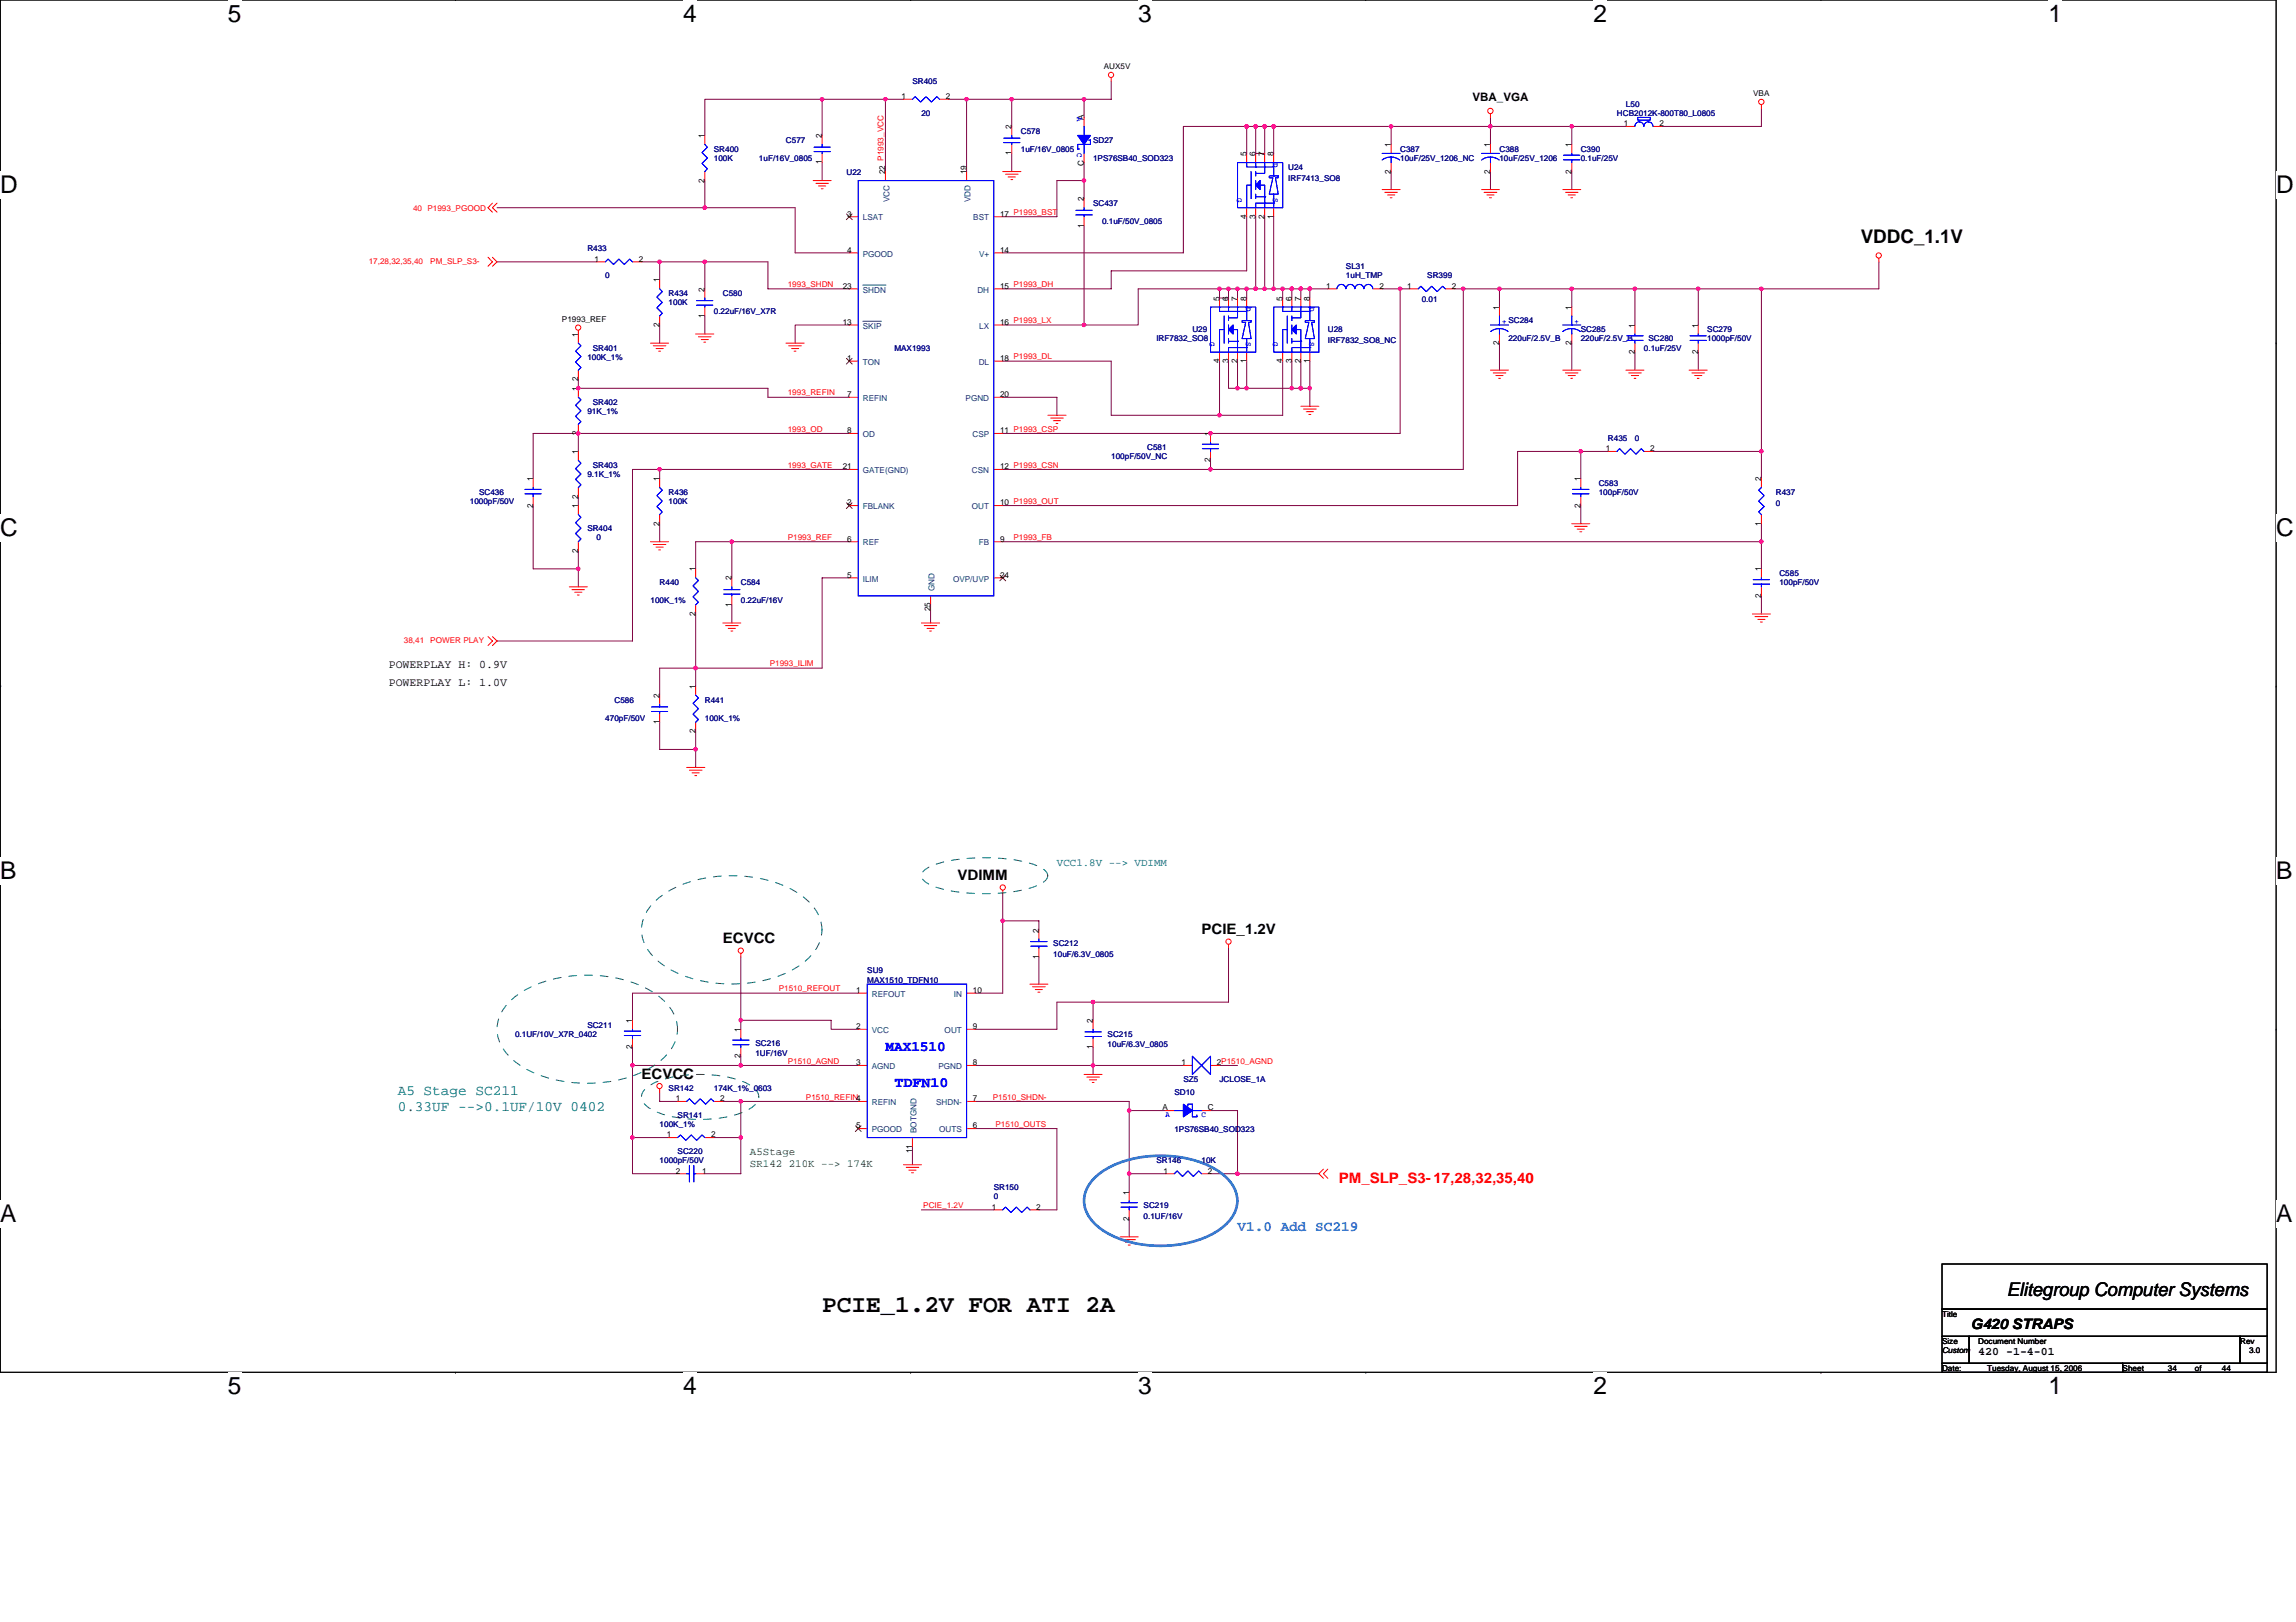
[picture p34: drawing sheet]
<svg xmlns="http://www.w3.org/2000/svg" width="297mm" height="210mm" viewBox="0 0 297 210" stroke-linecap="round" stroke-linejoin="round" font-family="sans-serif">
<defs><g id="words">
<g font-size="3.2">
<text x="29.5" y="2.8">5</text>
<text x="88.4" y="2.8">4</text>
<text x="147.3" y="2.8">3</text>
<text x="206.1" y="2.8">2</text>
<text x="265" y="2.8">1</text>
<text x="0" y="25">D</text>
<text x="294.5" y="25">D</text>
<text x="0" y="69.4">C</text>
<text x="294.5" y="69.4">C</text>
<text x="0" y="113.8">B</text>
<text x="294.5" y="113.8">B</text>
<text x="0" y="158.2">A</text>
<text x="294.5" y="158.2">A</text>
<text x="106.4" y="169.7">PCIE_1.2V FOR ATI 2A</text>
<text x="29.5" y="180.4">5</text>
<text x="88.4" y="180.4">4</text>
<text x="147.3" y="180.4">3</text>
<text x="206.1" y="180.4">2</text>
<text x="265" y="180.4">1</text>
</g>
<g font-size="2.4">
<text x="240.7" y="31.5">VDDC_1.1V</text>
<text x="259.6" y="167.7">Elitegroup Computer Systems</text>
</g>
<g font-size="1.9">
<text x="123.9" y="113.9">VDIMM</text>
<text x="93.5" y="122.1">ECVCC</text>
<text x="155.4" y="120.9">PCIE_1.2V</text>
<text x="83" y="139.6">ECVCC</text>
<text x="255" y="171.9">G420 STRAPS</text>
</g>
<g font-size="1.9" fill="#00f">
<text x="114.6" y="136">MAX1510</text>
<text x="115.7" y="140.6">TDFN10</text>
</g>
<g font-size="1.9" fill="#008040">
<text x="51.5" y="141.7">A5 Stage SC211</text>
<text x="51.5" y="143.7">0.33UF --&gt;0.1UF/10V 0402</text>
</g>
<text font-size="1.9" fill="#f00" x="173.2" y="153">PM_SLP_S3- 17,28,32,35,40</text>
<text font-size="1.9" fill="#0080ff" x="160.1" y="159.3">V1.0 Add SC219</text>
<g font-size="1.5">
<text x="190.5" y="13.1">VBA_VGA</text>
<text x="50.3" y="86.5">POWERPLAY H: 0.9V</text>
<text x="50.3" y="88.8">POWERPLAY L: 1.0V</text>
<text x="255.9" y="175.3">420 -1-4-01</text>
</g>
<text font-size="1.4" fill="#008040" x="136.7" y="112.1">VCC1.8V --&gt; VDIMM</text>
<g font-size="1.4" fill="#008000">
<text x="97" y="149.5">A5Stage</text>
<text x="97" y="151">SR142 210K --&gt; 174K</text>
</g>
<g font-size="1.1">
<text x="91.2" y="17.9" transform="rotate(-90 91.2 17.9)">1</text>
<text x="106.3" y="17.9" transform="rotate(-90 106.3 17.9)">2</text>
<text x="116.6" y="12.8">1</text>
<text x="122.4" y="12.8">2</text>
<text x="130.9" y="16.7" transform="rotate(-90 130.9 16.7)">2</text>
<text x="140.2" y="15.5" transform="rotate(-90 140.2 15.5)">A</text>
<text x="210.1" y="16.3">1</text>
<text x="214.7" y="16.3">2</text>
<text x="91.2" y="23.6" transform="rotate(-90 91.2 23.6)">2</text>
<text x="106.3" y="21.3" transform="rotate(-90 106.3 21.3)">1</text>
<text x="114.5" y="22.5" transform="rotate(-90 114.5 22.5)">22 P1993_VCC</text>
<text x="125" y="22.5" transform="rotate(-90 125 22.5)">19</text>
<text x="130.9" y="20.1" transform="rotate(-90 130.9 20.1)">1</text>
<text x="140.2" y="21.4" transform="rotate(-90 140.2 21.4)">C</text>
<text x="161.3" y="20.2" transform="rotate(-90 161.3 20.2)">5</text>
<text x="162.4" y="20.2" transform="rotate(-90 162.4 20.2)">6</text>
<text x="163.6" y="20.2" transform="rotate(-90 163.6 20.2)">7</text>
<text x="164.8" y="20.2" transform="rotate(-90 164.8 20.2)">8</text>
<text x="180" y="22.5" transform="rotate(-90 180 22.5)">2</text>
<text x="180" y="19" transform="rotate(-90 180 19)">1</text>
<text x="192.8" y="22.5" transform="rotate(-90 192.8 22.5)">2</text>
<text x="192.8" y="19" transform="rotate(-90 192.8 19)">1</text>
<text x="203.3" y="22.5" transform="rotate(-90 203.3 22.5)">2</text>
<text x="203.3" y="19" transform="rotate(-90 203.3 19)">1</text>
<text x="109.6" y="28">3</text>
<text x="129.4" y="28">17 P1993_BST</text>
<text x="140.2" y="29.5" transform="rotate(-90 140.2 29.5)">1</text>
<text x="140.2" y="26.1" transform="rotate(-90 140.2 26.1)">2</text>
<text x="161.3" y="28.3" transform="rotate(-90 161.3 28.3)">4</text>
<text x="162.4" y="28.3" transform="rotate(-90 162.4 28.3)">3</text>
<text x="163.6" y="28.3" transform="rotate(-90 163.6 28.3)">2</text>
<text x="164.8" y="28.3" transform="rotate(-90 164.8 28.3)">1</text>
<text x="76.9" y="33.9">1</text>
<text x="82.7" y="33.9">2</text>
<text x="109.6" y="32.7">4</text>
<text x="129.4" y="32.7">14</text>
<text x="85.3" y="36.6" transform="rotate(-90 85.3 36.6)">1</text>
<text x="91.2" y="41.1" transform="rotate(-90 91.2 41.1)">1</text>
<text x="91.2" y="37.7" transform="rotate(-90 91.2 37.7)">2</text>
<text x="109" y="37.4">23</text>
<text x="129.4" y="37.4">15 P1993_DH</text>
<text x="157.8" y="38.9" transform="rotate(-90 157.8 38.9)">5</text>
<text x="158.9" y="38.9" transform="rotate(-90 158.9 38.9)">6</text>
<text x="160.1" y="38.9" transform="rotate(-90 160.1 38.9)">7</text>
<text x="161.3" y="38.9" transform="rotate(-90 161.3 38.9)">8</text>
<text x="165.9" y="38.9" transform="rotate(-90 165.9 38.9)">5</text>
<text x="167.1" y="38.9" transform="rotate(-90 167.1 38.9)">6</text>
<text x="168.3" y="38.9" transform="rotate(-90 168.3 38.9)">7</text>
<text x="169.4" y="38.9" transform="rotate(-90 169.4 38.9)">8</text>
<text x="171.6" y="37.4">1</text>
<text x="178.5" y="37.4">2</text>
<text x="182.1" y="37.4">1</text>
<text x="187.8" y="37.4">2</text>
<text x="194" y="40.1" transform="rotate(-90 194 40.1)">1</text>
<text x="203.3" y="40.1" transform="rotate(-90 203.3 40.1)">1</text>
<text x="74.8" y="43.6" transform="rotate(-90 74.8 43.6)">1</text>
<text x="85.3" y="42.3" transform="rotate(-90 85.3 42.3)">2</text>
<text x="109" y="42">13</text>
<text x="109.6" y="46.7">1</text>
<text x="129.4" y="42">16 P1993_LX</text>
<text x="129.4" y="46.7">18 P1993_DL</text>
<text x="157.8" y="47" transform="rotate(-90 157.8 47)">4</text>
<text x="158.9" y="47" transform="rotate(-90 158.9 47)">3</text>
<text x="160.1" y="47" transform="rotate(-90 160.1 47)">2</text>
<text x="161.3" y="47" transform="rotate(-90 161.3 47)">1</text>
<text x="165.9" y="47" transform="rotate(-90 165.9 47)">4</text>
<text x="167.1" y="47" transform="rotate(-90 167.1 47)">3</text>
<text x="168.3" y="47" transform="rotate(-90 168.3 47)">2</text>
<text x="169.4" y="47" transform="rotate(-90 169.4 47)">1</text>
<text x="194" y="44.6" transform="rotate(-90 194 44.6)">2</text>
<text x="203.3" y="44.6" transform="rotate(-90 203.3 44.6)">2</text>
<text x="211.5" y="45.8" transform="rotate(-90 211.5 45.8)">2</text>
<text x="211.5" y="42.4" transform="rotate(-90 211.5 42.4)">1</text>
<text x="219.7" y="45.8" transform="rotate(-90 219.7 45.8)">2</text>
<text x="219.7" y="42.4" transform="rotate(-90 219.7 42.4)">1</text>
<text x="74.8" y="50.6" transform="rotate(-90 74.8 50.6)">1</text>
<text x="74.8" y="49.3" transform="rotate(-90 74.8 49.3)">2</text>
<text x="109.6" y="51.4">7</text>
<text x="129.4" y="51.4">20</text>
<text x="74.8" y="58.8" transform="rotate(-90 74.8 58.8)">1</text>
<text x="74.8" y="56.3" transform="rotate(-90 74.8 56.3)">2</text>
<text x="109.6" y="56.1">8</text>
<text x="129.4" y="56.1">11 P1993_CSP</text>
<text x="156.6" y="59.8" transform="rotate(-90 156.6 59.8)">2</text>
<text x="156.6" y="56.4" transform="rotate(-90 156.6 56.4)">1</text>
<text x="207.8" y="58.4">1</text>
<text x="213.5" y="58.4">2</text>
<text x="69" y="65.7" transform="rotate(-90 69 65.7)">2</text>
<text x="69" y="62.3" transform="rotate(-90 69 62.3)">1</text>
<text x="74.8" y="65.8" transform="rotate(-90 74.8 65.8)">1</text>
<text x="74.8" y="64.5" transform="rotate(-90 74.8 64.5)">2</text>
<text x="85.3" y="62.3" transform="rotate(-90 85.3 62.3)">1</text>
<text x="109" y="60.7">21</text>
<text x="109.6" y="65.4">2</text>
<text x="129.4" y="60.7">12 P1993_CSN</text>
<text x="129.4" y="65.4">10 P1993_OUT</text>
<text x="204.5" y="65.7" transform="rotate(-90 204.5 65.7)">2</text>
<text x="204.5" y="62.3" transform="rotate(-90 204.5 62.3)">1</text>
<text x="227.9" y="62.3" transform="rotate(-90 227.9 62.3)">2</text>
<text x="74.8" y="71.5" transform="rotate(-90 74.8 71.5)">2</text>
<text x="85.3" y="68" transform="rotate(-90 85.3 68)">2</text>
<text x="109.6" y="70.1">6</text>
<text x="129.4" y="70.1">9</text>
<text x="227.9" y="68" transform="rotate(-90 227.9 68)">1</text>
<text x="90" y="74" transform="rotate(-90 90 74)">1</text>
<text x="94.7" y="75.1" transform="rotate(-90 94.7 75.1)">2</text>
<text x="109.6" y="74.8">5</text>
<text x="129.4" y="74.8">24</text>
<text x="227.9" y="77.4" transform="rotate(-90 227.9 77.4)">2</text>
<text x="227.9" y="74" transform="rotate(-90 227.9 74)">1</text>
<text x="90" y="79.7" transform="rotate(-90 90 79.7)">2</text>
<text x="94.7" y="78.5" transform="rotate(-90 94.7 78.5)">1</text>
<text x="120.4" y="79.1" transform="rotate(-90 120.4 79.1)">25</text>
<text x="90" y="89.1" transform="rotate(-90 90 89.1)">1</text>
<text x="85.3" y="93.7" transform="rotate(-90 85.3 93.7)">1</text>
<text x="85.3" y="90.3" transform="rotate(-90 85.3 90.3)">2</text>
<text x="90" y="94.9" transform="rotate(-90 90 94.9)">2</text>
<text x="134.4" y="124.1" transform="rotate(-90 134.4 124.1)">1</text>
<text x="134.4" y="120.7" transform="rotate(-90 134.4 120.7)">2</text>
<text x="110.8" y="128.5">1</text>
<text x="125.9" y="128.5">10</text>
<text x="81.8" y="135.8" transform="rotate(-90 81.8 135.8)">2</text>
<text x="81.8" y="132.4" transform="rotate(-90 81.8 132.4)">1</text>
<text x="95.8" y="136.9" transform="rotate(-90 95.8 136.9)">2</text>
<text x="95.8" y="133.5" transform="rotate(-90 95.8 133.5)">1</text>
<text x="110.8" y="133.2">2</text>
<text x="110.8" y="137.9">3</text>
<text x="125.9" y="133.2">9</text>
<text x="125.9" y="137.9">8</text>
<text x="141.4" y="135.8" transform="rotate(-90 141.4 135.8)">1</text>
<text x="141.4" y="132.4" transform="rotate(-90 141.4 132.4)">2</text>
<text x="152.8" y="137.9">1</text>
<text x="157.4" y="137.9">2P1510_AGND</text>
<text x="87.4" y="142.5">1</text>
<text x="93.2" y="142.5">2</text>
<text x="125.9" y="142.5">7</text>
<text x="150.4" y="143.7">A</text>
<text x="156.3" y="143.7">C</text>
<text x="86.3" y="147.2">1</text>
<text x="92" y="147.2">2</text>
<text x="110.8" y="146">5</text>
<text x="118" y="149.2" transform="rotate(-90 118 149.2)">11</text>
<text x="125.9" y="146">6</text>
<text x="87.4" y="151.9">2</text>
<text x="90.8" y="151.9">1</text>
<text x="146.1" y="154.6" transform="rotate(-90 146.1 154.6)">1</text>
<text x="150.5" y="151.9">1</text>
<text x="156.3" y="151.9">2</text>
<text x="128.3" y="156.5">1</text>
<text x="134.1" y="156.5">2</text>
<text x="146.1" y="158" transform="rotate(-90 146.1 158)">2</text>
</g>
<g font-size="1.1" fill="#004080">
<text x="111.6" y="28.5">LSAT</text>
<text x="115.1" y="26.2" transform="rotate(-90 115.1 26.2)">VCC</text>
<text x="125.6" y="26.2" transform="rotate(-90 125.6 26.2)">VDD</text>
<text x="125.9" y="28.5">BST</text>
<text x="111.6" y="33.2">PGOOD</text>
<text x="126.7" y="33.2">V+</text>
<text x="111.6" y="37.9">SHDN</text>
<text x="126.4" y="37.9">DH</text>
<text x="111.6" y="42.5">SKIP</text>
<text x="111.6" y="47.2">TON</text>
<text x="126.6" y="47.2">DL</text>
<text x="126.7" y="42.5">LX</text>
<text x="111.6" y="51.9">REFIN</text>
<text x="124.9" y="51.9">PGND</text>
<text x="111.6" y="56.6">OD</text>
<text x="125.8" y="56.6">CSP</text>
<text x="111.6" y="61.2">GATE(GND)</text>
<text x="111.6" y="65.9">FBLANK</text>
<text x="125.7" y="65.9">OUT</text>
<text x="125.7" y="61.2">CSN</text>
<text x="111.6" y="70.6">REF</text>
<text x="126.6" y="70.6">FB</text>
<text x="111.6" y="75.3">ILIM</text>
<text x="120.9" y="76.5" transform="rotate(-90 120.9 76.5)">GND</text>
<text x="123.3" y="75.3">OVP/UVP</text>
<text x="112.8" y="129">REFOUT</text>
<text x="123.4" y="129">IN</text>
<text x="112.8" y="133.7">VCC</text>
<text x="122.2" y="133.7">OUT</text>
<text x="112.8" y="138.4">AGND</text>
<text x="112.8" y="143">REFIN</text>
<text x="121.1" y="143">SHDN-</text>
<text x="121.4" y="138.4">PGND</text>
<text x="112.8" y="146.5">PGOOD</text>
<text x="118.6" y="146.6" transform="rotate(-90 118.6 146.6)">BOTGND</text>
<text x="121.5" y="146.5">OUTS</text>
</g>
<g font-size="1" fill="#000080">
<text x="118" y="10.9">SR405</text>
<text x="119.2" y="15">20</text>
<text x="132.1" y="17.3">C578</text>
<text x="209.2" y="15">HCB2012K-800T80_L0805</text>
<text x="210.4" y="13.8">L50</text>
<text x="92.3" y="19.6">SR400</text>
<text x="92.3" y="20.8">100K</text>
<text x="98.2" y="20.8">1uF/16V_0805</text>
<text x="101.7" y="18.5">C577</text>
<text x="109.5" y="22.7">U22</text>
<text x="132.1" y="19.6">1uF/16V_0805</text>
<text x="141.4" y="18.5">SD27</text>
<text x="141.4" y="20.8">1PS76SB40_SOD323</text>
<text x="166.7" y="22">U24</text>
<text x="166.7" y="23.4">IRF7413_SO8</text>
<text x="181.1" y="19.6">C387</text>
<text x="181.1" y="20.8">10uF/25V_1206_NC</text>
<text x="194" y="19.6">C388</text>
<text x="194" y="20.8">10uF/25V_1206</text>
<text x="204.5" y="19.6">C390</text>
<text x="204.5" y="20.8">0.1uF/25V</text>
<text x="141.4" y="26.6">SC437</text>
<text x="142.6" y="29">0.1uF/50V_0805</text>
<text x="76" y="32.5">R433</text>
<text x="174.1" y="34.8">SL31</text>
<text x="78.3" y="36">0</text>
<text x="86.5" y="38.3">R434</text>
<text x="86.5" y="39.5">100K</text>
<text x="92.3" y="40.7">0.22uF/16V_X7R</text>
<text x="93.5" y="38.3">C580</text>
<text x="174.1" y="36">1uH_TMP</text>
<text x="183.9" y="39.1">0.01</text>
<text x="184.7" y="36">SR399</text>
<text x="76" y="46.5">100K_1%</text>
<text x="76.7" y="45.4">SR401</text>
<text x="115.7" y="45.4">MAX1993</text>
<text x="149.6" y="44.2">IRF7832_SO8</text>
<text x="154.3" y="43">U29</text>
<text x="171.8" y="43">U28</text>
<text x="171.8" y="44.4">IRF7832_SO8_NC</text>
<text x="195.2" y="44.2">220uF/2.5V_B</text>
<text x="204.5" y="43">SC285</text>
<text x="204.5" y="44.2">220uF/2.5V_B</text>
<text x="212.7" y="45.4">0.1uF/25V</text>
<text x="213.3" y="44.2">SC280</text>
<text x="220.9" y="43">SC279</text>
<text x="220.9" y="44.2">1000pF/50V</text>
<text x="76" y="53.5">91K_1%</text>
<text x="76.7" y="52.4">SR402</text>
<text x="143.8" y="59.4">100pF/50V_NC</text>
<text x="148.4" y="58.2">C581</text>
<text x="208" y="57">R435</text>
<text x="211.5" y="57">0</text>
<text x="60.8" y="65.2">1000pF/50V</text>
<text x="62" y="64.1">SC436</text>
<text x="76" y="61.7">9.1K_1%</text>
<text x="76.7" y="60.5">SR403</text>
<text x="86.5" y="64.1">R436</text>
<text x="86.5" y="65.2">100K</text>
<text x="206.8" y="62.9">C583</text>
<text x="206.8" y="64.1">100pF/50V</text>
<text x="229.7" y="64.1">R437</text>
<text x="229.7" y="65.4">0</text>
<text x="76" y="68.7">SR404</text>
<text x="77.1" y="69.9">0</text>
<text x="85.3" y="75.7">R440</text>
<text x="95.8" y="75.7">C584</text>
<text x="230.2" y="74.6">C585</text>
<text x="230.2" y="75.7">100pF/50V</text>
<text x="84.2" y="78.1">100K_1%</text>
<text x="95.8" y="78.1">0.22uF/16V</text>
<text x="78.3" y="93.3">470pF/50V</text>
<text x="79.5" y="90.9">C586</text>
<text x="91.2" y="90.9">R441</text>
<text x="91.2" y="93.3">100K_1%</text>
<text x="112.2" y="126">SU9</text>
<text x="136.3" y="122.5">SC212</text>
<text x="136.3" y="123.9">10uF/6.3V_0805</text>
<text x="112.2" y="127.1">MAX1510_TDFN10</text>
<text x="66.6" y="134.2">0.1UF/10V_X7R_0402</text>
<text x="76" y="133">SC211</text>
<text x="97.7" y="135.3">SC216</text>
<text x="97.7" y="136.7">1UF/16V</text>
<text x="143.3" y="134.2">SC215</text>
<text x="143.3" y="135.6">10uF/6.3V_0805</text>
<text x="86.5" y="141.2">SR142</text>
<text x="92.3" y="141.2">174K_1%_0603</text>
<text x="151.9" y="141.8">SD10</text>
<text x="153.1" y="140">SZ5</text>
<text x="157.8" y="140">JCLOSE_1A</text>
<text x="85.3" y="145.8">100K_1%</text>
<text x="87.7" y="149.3">SC220</text>
<text x="87.7" y="144.7">SR141</text>
<text x="151.9" y="146.5">1PS76SB40_SOD323</text>
<text x="85.3" y="150.5">1000pF/50V</text>
<text x="128.6" y="154">SR150</text>
<text x="128.6" y="155.2">0</text>
<text x="149.6" y="150.5">SR146</text>
<text x="155.4" y="150.5">10K</text>
<text x="148" y="156.4">SC219</text>
<text x="148" y="157.8">0.1UF/16V</text>
</g>
<g font-size="1">
<text x="142.8" y="8.9">AUX5V</text>
<text x="226.8" y="12.4">VBA</text>
<text x="72.7" y="41.6">P1993_REF</text>
<text x="251.2" y="170.4">Title</text>
<text x="251.2" y="173.9">Size</text>
<text x="255.9" y="173.9">Document Number</text>
<text x="289.8" y="173.9">Rev</text>
<text x="251.2" y="175">Custom</text>
<text x="251.2" y="177.4">Date:</text>
<text x="257.1" y="177.4">Tuesday, August 15, 2006</text>
<text x="274.6" y="177.4">Sheet</text>
<text x="280.5" y="177.4">34</text>
<text x="284" y="177.4">of</text>
<text x="287.5" y="177.4">44</text>
<text x="291" y="175">3.0</text>
</g>
<g font-size="1" fill="#00f">
<text x="139.4" y="15.2" transform="rotate(90 139.4 15.2)">A</text>
<text x="139.4" y="19.9" transform="rotate(90 139.4 19.9)">C</text>
<text x="164.7" y="21" transform="rotate(90 164.7 21)">D</text>
<text x="160" y="25.6" transform="rotate(90 160 25.6)">G</text>
<text x="164.7" y="25.6" transform="rotate(90 164.7 25.6)">S</text>
<text x="161.2" y="39.7" transform="rotate(90 161.2 39.7)">D</text>
<text x="169.4" y="39.7" transform="rotate(90 169.4 39.7)">D</text>
<text x="194.3" y="41.9">+ SC284</text>
<text x="203.7" y="41.9">+</text>
<text x="156.5" y="44.3" transform="rotate(90 156.5 44.3)">G</text>
<text x="161.2" y="44.3" transform="rotate(90 161.2 44.3)">S</text>
<text x="164.7" y="44.3" transform="rotate(90 164.7 44.3)">G</text>
<text x="169.4" y="44.3" transform="rotate(90 169.4 44.3)">S</text>
<text x="150.8" y="144.5">A</text>
<text x="155.4" y="144.5">C</text>
</g>
<g font-size="1" fill="#f00">
<text x="53.4" y="27.4">40 P1993_PGOOD</text>
<text x="47.7" y="34.1">17,28,32,35,40</text>
<text x="55.7" y="34.1">PM_SLP_S3-</text>
<text x="101.9" y="37.1">1993_SHDN</text>
<text x="101.9" y="51.2">1993_REFIN</text>
<text x="101.9" y="55.9">1993_OD</text>
<text x="101.9" y="60.5">1993_GATE</text>
<text x="101.9" y="69.9">P1993_REF</text>
<text x="131.1" y="69.9">P1993_FB</text>
<text x="52.3" y="83.2">38,41</text>
<text x="55.7" y="83.2">POWER PLAY</text>
<text x="99.6" y="86.2">P1993_ILIM</text>
<text x="100.7" y="128.3">P1510_REFOUT</text>
<text x="101.9" y="137.6">P1510_AGND</text>
<text x="104.3" y="142.3">P1510_REFIN4</text>
<text x="128.4" y="142.3">P1510_SHDN-</text>
<text x="128.8" y="145.8">P1510_OUTS</text>
<text x="119.4" y="156.3">PCIE_1.2V</text>
</g>
</g></defs>
<path d="M0 0h294.5v177.6h-294.5z" fill="none" stroke="#000" stroke-width=".13"/>
<g fill="#fff">
<path d="M29.5 0h1.7v3.5h-1.7z"/>
<path d="M29.5 177.6h1.7v3.5h-1.7z"/>
</g>
<path d="M58.9 0h.1M58.9 177.6h.1" fill="none" stroke="#000" stroke-width=".13"/>
<g fill="#fff">
<path d="M88.4 0h1.7v3.5h-1.7z"/>
<path d="M88.4 177.6h1.7v3.5h-1.7z"/>
</g>
<path d="M117.8 0h.1M117.8 177.6h.1" fill="none" stroke="#000" stroke-width=".13"/>
<g fill="#fff">
<path d="M147.3 0h1.7v3.5h-1.7z"/>
<path d="M147.3 177.6h1.7v3.5h-1.7z"/>
</g>
<path d="M176.7 0h.1M176.7 177.6h.1" fill="none" stroke="#000" stroke-width=".13"/>
<g fill="#fff">
<path d="M206.1 0h1.8v3.5h-1.8z"/>
<path d="M206.1 177.6h1.8v3.5h-1.8z"/>
</g>
<path d="M235.6 0h.1M235.6 177.6h.1" fill="none" stroke="#000" stroke-width=".13"/>
<g fill="#fff">
<path d="M265 0h1.8v3.5h-1.8z"/>
<path d="M265 177.6h1.8v3.5h-1.8z"/>
<path d="M0 22.2h2.3v3.5h-2.3z"/>
<path d="M294.5 22.2h2.3v3.5h-2.3z"/>
<path d="M0 66.6h2.3v3.5h-2.3z"/>
<path d="M294.5 66.6h2.3v3.5h-2.3z"/>
</g>
<path d="M0 44.4h.1M294.5 44.4h.1" fill="none" stroke="#000" stroke-width=".13"/>
<g fill="#fff">
<path d="M0 111h2.1v3.5h-2.1z"/>
<path d="M294.5 111h2.1v3.5h-2.1z"/>
</g>
<path d="M0 88.8h.1M294.5 88.8h.1" fill="none" stroke="#000" stroke-width=".13"/>
<g fill="#fff">
<path d="M0 155.4h2.2v3.5h-2.2z"/>
<path d="M294.4 155.4h2.2v3.5h-2.2z"/>
</g>
<path d="M0 133.2h.1M294.5 133.2h.1M251.2 172.9h3.6v3.5h-3.6zM251.2 163.6h42.1v5.8h-42.1zM251.2 169.4h42.1v3.5h-42.1zM251.2 176.4h23.4v1.2h-23.4zM254.8 172.9h35v3.5h-35zM274.6 176.4h18.7v1.2h-18.7zM289.8 172.9h3.5v3.5h-3.5z" fill="none" stroke="#000" stroke-width=".13"/>
<g fill="none" stroke="#800040" stroke-width=".13">
<path d="M106.4 12.8h-15.2v4.7M106.4 12.8h10.5M106.4 12.8v4.7M114.6 12.8v9.4M125 12.8v9.4M130.9 12.8v3.6M130.9 19.9v2.3M140.2 12.8v2.4M143.8 10.5v2.3h-21.1M161.3 16.4v3.5M162.5 16.4v3.5h1.1v-3.5M164.8 16.4v3.5"/>
<path d="M180 16.4v2.3M192.8 15.2v3.5M203.3 16.4v2.3M210.4 16.4h-57.3v16.3h-23.4M227.9 14v2.4h-12.9M64.3 33.9h12.8M83 33.9h16.4v3.5h10.5M85.3 33.9v2.3M91.2 23.4v3.5h-26.9M91.2 26.9h11.7v5.8h7M91.2 33.9v3.5M106.4 21v2.4"/>
<path d="M140.2 23.4h-3.5v4.6h-7M140.2 21v4.7M140.2 29.2v12.9M157.8 37.4h2.3v1.2M157.8 37.4h-10.5v4.7h-7.1M157.8 37.4v1.2h1.1v-1.2M160.1 37.4h11.7M161.3 28v7.1h-17.5v2.3h-14.1M161.3 37.4v1.2M162.5 28v9.4M163.6 28v9.4M164.8 28v9.4"/>
<path d="M165.9 37.4v1.2M167.1 37.4v1.2M168.3 37.4v1.2M169.5 37.4v1.2M178.8 37.4h3.5M180 22.2v2.3M181.1 37.4v18.7h-51.4M189.3 37.4v23.3h-59.6M192.8 22.2v2.3M194 37.4v2.3M203.3 22.2v2.3M203.3 37.4v2.3"/>
<path d="M211.5 37.4v4.7M219.7 37.4v4.7M227.9 37.4v24.5M243.1 33.9v3.5h-55M74.8 49.1v1.1h24.6v1.2h10.5M74.8 56.1v2.3M85.3 42.1v2.3M91.2 40.9v2.3M109.9 42.1h-7v2.3M109.9 56.1h-40.9v5.8M129.7 46.7h14.1v7h22.1v-7M129.7 51.4h7v2.3"/>
<path d="M129.7 42.1h10.5M156.6 59.6v1.1M157.8 46.7v7M158.9 46.7v3.5h1.2M160.1 46.7v3.5h1.2M161.3 46.7v3.5M161.3 50.2h8.2M167.1 46.7v3.5M168.3 46.7v3.5M169.5 46.7v5.9M194 44.4v3.5M203.3 44.4v3.5"/>
<path d="M204.5 58.4h3.5M211.5 45.6v2.3M213.9 58.4h14M219.7 45.6v2.3M69 65.4v8.2h5.8M74.8 64.3v1.1M74.8 71.3v4.6M85.3 61.9v-1.2h-3.5v22.3h-17.5M85.3 67.8v2.3M85.3 60.7h24.6M90 79.5v9.3M94.7 70.1v4.7"/>
<path d="M94.7 78.3v2.3M109.9 74.8h-3.5v11.7h-21.1v3.5M109.9 70.1h-19.9v3.5M120.4 78.3v2.3M129.7 70.1h98.2M204.5 61.9v-3.5h-8.2v7h-66.6M204.5 65.4v2.4M227.9 67.8v5.8M227.9 77.1v2.4M85.3 93.5v3.5h4.7M90 94.6v4.7M129.7 115.7v3.5h4.7v1.2"/>
<path d="M129.7 119.2v9.3h-3.5M81.8 137.9h29.2M81.8 135.5v11.7M95.8 132h11.7v1.2h3.5M95.8 123.8v9.4M95.8 136.7v1.2M111 128.5h-29.2v3.5M126.2 137.9h26.9M134.4 123.8v3.6M141.4 132v-2.3h-4.7v3.5h-10.5M141.4 135.5v3.5M157.8 137.9h2.3"/>
<path d="M158.9 122.7v7h-17.5M81.8 147.2v4.7h5.9M81.8 147.2h4.7M85.3 141.4v1.1h2.4M92.3 147.2h3.5M93.5 142.5h17.5M95.8 142.5v9.4h-4.6M118 148.4v2.3M119.2 156.6h9.4M126.2 142.5h19.9v1.2h4.7M126.2 146h10.5v10.6h-2.3M146.1 143.7v10.5"/>
<path d="M146.1 157.7v2.4M146.1 151.9h4.7M156.6 151.9h14M156.6 143.7h3.5v8.2"/>
</g>
<g fill="#f0f" stroke="#f0f" stroke-width=".13">
<circle cx="169.4" cy="37.4" r=".22"/>
<circle cx="168.3" cy="37.4" r=".22"/>
<circle cx="162.4" cy="37.4" r=".22"/>
<circle cx="85.3" cy="33.9" r=".22"/>
<circle cx="158.9" cy="37.4" r=".22"/>
<circle cx="167.1" cy="37.4" r=".22"/>
<circle cx="74.8" cy="73.6" r=".22"/>
<circle cx="165.9" cy="37.4" r=".22"/>
<circle cx="140.2" cy="12.8" r=".22"/>
<circle cx="140.2" cy="23.4" r=".22"/>
<circle cx="125" cy="12.8" r=".22"/>
<circle cx="163.6" cy="37.4" r=".22"/>
<circle cx="91.2" cy="26.9" r=".22"/>
<circle cx="164.8" cy="37.4" r=".22"/>
<circle cx="157.8" cy="37.4" r=".22"/>
<circle cx="160.1" cy="37.4" r=".22"/>
<circle cx="146.1" cy="143.7" r=".22"/>
<circle cx="146.1" cy="151.9" r=".22"/>
<circle cx="95.8" cy="132" r=".22"/>
<circle cx="95.8" cy="147.2" r=".22"/>
<circle cx="81.8" cy="147.2" r=".22"/>
<circle cx="95.8" cy="142.5" r=".22"/>
<circle cx="141.4" cy="137.9" r=".22"/>
<circle cx="129.7" cy="119.2" r=".22"/>
<circle cx="141.4" cy="129.7" r=".22"/>
<circle cx="95.8" cy="137.9" r=".22"/>
<circle cx="81.8" cy="137.9" r=".22"/>
<circle cx="160.1" cy="151.9" r=".22"/>
<circle cx="227.9" cy="70.1" r=".22"/>
<circle cx="227.9" cy="37.4" r=".22"/>
<circle cx="219.7" cy="37.4" r=".22"/>
<circle cx="156.6" cy="56.1" r=".22"/>
<circle cx="227.9" cy="58.4" r=".22"/>
<circle cx="181.1" cy="37.4" r=".22"/>
<circle cx="189.3" cy="37.4" r=".22"/>
<circle cx="156.6" cy="60.7" r=".22"/>
<circle cx="85.3" cy="60.7" r=".22"/>
<circle cx="194" cy="37.4" r=".22"/>
<circle cx="130.9" cy="12.8" r=".22"/>
<circle cx="140.2" cy="42" r=".22"/>
<circle cx="180" cy="16.4" r=".22"/>
<circle cx="164.8" cy="16.4" r=".22"/>
<circle cx="203.3" cy="16.4" r=".22"/>
<circle cx="192.8" cy="16.4" r=".22"/>
<circle cx="114.5" cy="12.8" r=".22"/>
<circle cx="106.3" cy="12.8" r=".22"/>
<circle cx="91.2" cy="33.9" r=".22"/>
<circle cx="74.8" cy="50.2" r=".22"/>
<circle cx="74.8" cy="56.1" r=".22"/>
<circle cx="203.3" cy="37.4" r=".22"/>
<circle cx="211.5" cy="37.4" r=".22"/>
<circle cx="161.3" cy="37.4" r=".22"/>
<circle cx="90" cy="86.5" r=".22"/>
<circle cx="161.3" cy="16.4" r=".22"/>
<circle cx="168.3" cy="50.2" r=".22"/>
<circle cx="204.5" cy="58.4" r=".22"/>
<circle cx="160.1" cy="50.2" r=".22"/>
<circle cx="162.4" cy="16.4" r=".22"/>
<circle cx="167.1" cy="50.2" r=".22"/>
<circle cx="161.3" cy="50.2" r=".22"/>
<circle cx="90" cy="97" r=".22"/>
<circle cx="163.6" cy="16.4" r=".22"/>
<circle cx="94.7" cy="70.1" r=".22"/>
<circle cx="157.8" cy="53.7" r=".22"/>
<circle cx="169.4" cy="50.2" r=".22"/>
</g>
<g fill="none" stroke="#f00" stroke-width=".13">
<path d="M91.2 17.5v1.2M106.4 17.5v1.2M106.4 19.9v1.1M116.9 12.8h1.1M121.6 12.8h1.1M130.9 16.4v1.1M130.9 18.7v1.2M140.2 15.2v1.2M140.2 19.9v1.1M143.8 10.1v.4M161.3 19.9v1.1M162.5 19.9v1.1"/>
<path d="M163.6 19.9v1.1M164.8 19.9v1.1M180 18.7v1.2M192.8 14.7v.5M192.8 18.7v1.2M203.3 18.7v1.2M210.4 16.4h1.1M213.9 16.4h1.1M227.9 13.5v.5M63.1 33.3l.6 .6-.6 .6M63.7 26.3l-.6 .6 .6 .6M63.7 33.3l.6 .6-.6 .6"/>
<path d="M64.3 26.3l-.6 .6 .6 .6M77.1 33.9h1.2M81.8 33.9h1.2M85.3 36.2v1.2M91.2 22.2v1.2M91.2 37.4v1.2M91.2 39.7v1.2M105.2 23.4h2.3M105.6 23.7h1.6M105.9 24.1h.9M106.3 24.4h.2M109.9 28h1.1"/>
<path d="M109.9 32.7h1.1M109.9 37.4h1.1M114.6 22.2v1.2M125 22.2v1.2M128.6 28h1.1M128.6 32.7h1.1M128.6 37.4h1.1M129.7 22.2h2.4M130.1 22.5h1.6M130.4 22.9h1M130.8 23.2h.2M140.2 25.7v1.2"/>
<path d="M140.2 28v1.2M157.8 38.6v1.1M158.9 38.6v1.1M160.1 38.6v1.1M161.3 26.9v1.1M161.3 38.6v1.1M162.5 26.9v1.1M163.6 26.9v1.1M164.8 26.9v1.1M165.9 38.6v1.1M167.1 38.6v1.1M168.3 38.6v1.1"/>
<path d="M169.5 38.6v1.1M171.8 37.4h1.2M177.6 37.4h1.2M178.8 24.5h2.3M179.2 24.9h1.6M179.5 25.2h.9M179.8 25.6h.3M180 21v1.2M182.3 37.4h1.2M187 37.4h1.1M191.7 24.5h2.3M192 24.9h1.7"/>
<path d="M192.4 25.2h.9M192.7 25.6h.3M192.8 21v1.2M194 39.7v1.2M202.2 24.5h2.3M202.5 24.9h1.6M202.9 25.2h.9M203.2 25.6h.3M203.3 21v1.2M203.3 39.7v1.2M243.1 33.4v.5M74.8 42.8v1.6"/>
<path d="M74.8 47.9v1.2M74.8 50.2v1.2M74.8 54.9v1.2M74.8 58.4v1.2M84.2 44.4h2.3M84.5 44.7h1.6M84.9 45.1h.9M85.2 45.4h.2M85.3 40.9v1.2M90 43.2h2.3M90.4 43.6h1.6M90.7 43.9h.9"/>
<path d="M91.1 44.3h.2M101.7 44.4h2.3M102 44.7h1.7M102.4 45.1h.9M102.7 45.4h.3M109.9 42.1h1.1M109.9 46.7h1.1M109.9 51.4h1.1M109.9 56.1h1.1M128.6 42.1h1.1M128.6 46.7h1.1M128.6 51.4h1.1"/>
<path d="M128.6 56.1h1.1M135.6 53.7h2.3M135.9 54.1h1.7M136.3 54.4h.9M136.6 54.8h.3M156.6 56.1v1.2M156.6 58.4v1.2M157.8 45.6v1.1M158.9 45.6v1.1M160.1 45.6v1.1M161.3 45.6v1.1M165.9 45.6v1.1"/>
<path d="M167.1 45.6v1.1M168.3 52.6h2.3M168.3 45.6v1.1M168.6 52.9h1.7M169 53.3h.9M169.3 53.6h.3M169.5 45.6v1.1M192.8 47.9h2.4M193.2 48.3h1.6M193.5 48.6h1M193.9 49h.2M194 43.2v1.2"/>
<path d="M202.2 47.9h2.3M202.5 48.3h1.6M202.9 48.6h.9M203.2 49h.3M203.3 43.2v1.2M208 58.4h1.2M210.4 47.9h2.3M210.7 48.3h1.6M211 48.6h1M211.4 49h.2M211.5 42.1v1.1M211.5 44.4v1.2"/>
<path d="M212.7 58.4h1.2M218.5 47.9h2.4M218.9 48.3h1.6M219.2 48.6h1M219.6 49h.2M219.7 42.1v1.1M219.7 44.4v1.2M69 61.9v1.2M69 64.3v1.1M73.7 75.9h2.3M74 76.3h1.6M74.4 76.6h.9"/>
<path d="M74.7 77h.2M74.8 63.1v1.2M74.8 65.4v1.2M74.8 70.1v1.2M84.2 70.1h2.3M84.5 70.5h1.6M84.9 70.8h.9M85.2 71.2h.2M85.3 61.9v1.2M85.3 66.6v1.2M90 73.6v1.2M90 78.3v1.2"/>
<path d="M94.7 74.8v1.1M94.7 77.1v1.2M109.9 70.1h1.1M109.9 60.7h1.1M109.9 65.4h1.1M109.9 74.8h1.1M120.4 77.1v1.2M128.6 70.1h1.1M128.6 60.7h1.1M128.6 65.4h1.1M128.6 74.8h1.1M203.3 67.8h2.4"/>
<path d="M203.7 68.1h1.6M204 68.5h1M204.4 68.8h.2M204.5 61.9v1.2M204.5 64.3v1.1M226.7 79.5h2.3M227.1 79.8h1.6M227.9 61.9v1.2M227.9 66.6v1.2M227.9 73.6v1.2M227.9 75.9v1.2M63.1 82.4l.6 .6-.6 .5"/>
<path d="M63.7 82.4l.6 .6-.6 .5M85.3 90v1.1M85.3 92.3v1.2M88.8 99.3h2.4M89.2 99.7h1.6M90 88.8v1.2M90 93.5v1.1M93.5 80.6h2.3M93.9 81h1.6M94.2 81.3h.9M94.6 81.7h.2M119.2 80.6h2.4"/>
<path d="M119.6 81h1.6M119.9 81.3h1M120.3 81.7h.2M227.4 80.2h.9M227.8 80.5h.2M89.5 100h1M89.9 100.4h.2M129.7 115.2v.5M81.8 132v1.2M81.8 134.4v1.1M95.8 123.4v.4M95.8 133.2v1.2"/>
<path d="M95.8 135.5v1.2M111 137.9h1.2M111 128.5h1.2M111 133.2h1.2M125 137.9h1.2M125 128.5h1.2M125 133.2h1.2M133.2 127.4h2.4M133.6 127.7h1.6M133.9 128.1h1M134.3 128.4h.2M134.4 120.4v1.1"/>
<path d="M134.4 122.7v1.1M140.2 139h2.4M140.6 139.4h1.6M140.9 139.7h1M141.4 132v1.2M141.4 134.4v1.1M153.1 137.9h1.2M156.6 137.9h1.2M158.9 122.2v.5M85.3 140.9v.5M86.5 147.2h1.2M87.7 151.9h1.1"/>
<path d="M87.7 142.5h1.1M90 151.9h1.2M91.2 147.2h1.1M92.3 142.5h1.2M111 142.5h1.2M111 146h1.2M116.9 150.7h2.3M117.2 151.1h1.7M117.6 151.4h.9M117.9 151.8h.3M118 147.2v1.2M125 142.5h1.2"/>
<path d="M125 146h1.2M128.6 156.6h1.1M133.2 156.6h1.2M141.3 140.1h.2M146.1 154.2v1.2M146.1 156.6v1.1M150.8 151.9h1.1M150.8 143.7h1.1M155.4 151.9h1.2M155.4 143.7h1.2M171.2 151.3l-.6 .6 .6 .6M171.8 151.3l-.6 .6 .6 .6"/>
<path d="M144.9 160.1h2.4M145.3 160.4h1.6M145.6 160.8h1M146 161.1h.2"/>
<circle cx="143.7" cy="9.7" r=".34"/>
<circle cx="192.8" cy="14.4" r=".35"/>
<circle cx="227.9" cy="13.2" r=".35"/>
<circle cx="243.1" cy="33.1" r=".34"/>
<circle cx="74.8" cy="42.4" r=".34"/>
<circle cx="129.7" cy="114.8" r=".34"/>
<circle cx="95.8" cy="123" r=".34"/>
<circle cx="158.9" cy="121.9" r=".34"/>
<circle cx="85.3" cy="140.5" r=".34"/>
</g>
<path d="M84.4 117a13.3 13.3 0 0 1 8.8-3.6 16.5 16.5 0 0 1 10.2 2.3 5.8 5.8 0 0 1 2.9 4.6 5.8 5.8 0 0 1-2.9 4.7 17.4 17.4 0 0 1-14.2 1.5 9.9 9.9 0 0 1-5.4-3.6 4.6 4.6 0 0 1 .6-5.9zM119.6 112.6a10.5 10.5 0 0 1 5.2-1.5 22.7 22.7 0 0 1 9.2 .8 1.99 1.99 0 0 1 1.5 1.4 2 2 0 0 1-1.5 1.4 23.1 23.1 0 0 1-13.2 0 1.99 1.99 0 0 1-1.6-1.4l.1-.4zM65.7 129.9a13.3 13.3 0 0 1 8.8-3.6 16.6 16.6 0 0 1 10.2 2.2 5.8 5.8 0 0 1 2.9 4.7 5.8 5.8 0 0 1-2.9 4.6 17.5 17.5 0 0 1-14.2 1.6 9.9 9.9 0 0 1-5.4-3.7 4.6 4.6 0 0 1 .6-5.8zM83.4 141a8.1 8.1 0 0 1 4.8-1.8 16 16 0 0 1 8.5 1 2.21 2.21 0 0 1 1.5 1.7 2.22 2.22 0 0 1-1.5 1.8 16.3 16.3 0 0 1-12.2 0 2.22 2.22 0 0 1-1.5-1.8l.1-.4z" fill="none" stroke="#008040" stroke-width=".13" stroke-dasharray="1 1 1 1 1 1 1 1"/>
<path d="M141.6 152.4a12.4 12.4 0 0 1 8.6-2.8 12.4 12.4 0 0 1 8.5 2.8 3.9 3.9 0 0 1 0 5.9 12.4 12.4 0 0 1-8.5 2.9 12.3 12.3 0 0 1-8.6-2.9 3.9 3.9 0 0 1 0-5.9z" fill="none" stroke="#0080ff" stroke-width=".34"/>
<g fill="none" stroke="#00f" stroke-width=".13">
<path d="M91.2 18.7l.3 .3-.7 .7 .7 .7-.7 .7 .7 .7-.3 .4M105.3 19h2.1M105.3 19.6h2.1M106.4 18.7v.3M106.4 19.6v.3M118 12.8l.4-.3 .7 .7 .7-.7 .7 .7 .7-.7 .4 .3M129.9 17.9h2M129.9 18.5h2M130.9 17.5v.4M130.9 18.5v.2M140.2 16.4v1.1M140.2 18.7v1.2"/>
<path d="M140.8 18.1h.3v.6h-1.7v.6h.3M178.8 19.9h2.3M191.7 19.9h2.3M203.3 19.9v.2M211.5 16.3a.57 .57 0 0 1 .6-.5 .57 .57 0 0 1 .6 .5M211.9 15.2h1.6v.3h-1.6zM212.7 16.3a.58 .58 0 0 1 .6-.5 .58 .58 0 0 1 .5 .5M78.3 33.9l.4-.4 .7 .7 .7-.7 .7 .7 .7-.7 .3 .4M85.3 37.4l.4 .3-.7 .7 .7 .7-.7 .7 .7 .7-.4 .4M90.1 38.9h2.1M90.1 39.5h2.1M91.2 38.6v.3"/>
<path d="M91.2 39.5v.2M111 23.4h17.6v53.7h-17.6zM139.2 27.2h2.1M139.2 27.8h2.1M140.2 26.9v.3M140.2 27.8v.2M156.6 39.7h5.9v5.9h-5.9zM157.8 39.7v.6h3.5M158.9 39.7v.6M160.1 21h5.8v5.9h-5.8zM160.1 39.7v1.4h-1.2M161.3 21v.6h3.5"/>
<path d="M161.3 39.7v1.8M161.9 24h-.6v2.9M161.9 22.2v3.5M162.5 25.5h1.2h-.1M162.5 21v.6M162.5 22.2v.6M162.5 23.4v1.1M162.5 25.1v.6M163 24h.6v2.9M163.6 21v1.4h-1.1M164.2 22.8h1.2v.2h-.4l.4 2.1h-1.2l.5-2.1h-.5zM164.8 39.7h5.8v5.9h-5.8z"/>
<path d="M164.8 21v1.8M164.8 25.1v1.7M164.9 26.3h-2.4v.6M165.9 39.7v.6h3.6M167.1 39.7v.6M168.3 39.7v1.4h-1.2M169.5 39.7v1.8M173 37.4a.57 .57 0 0 1 .5-.6 .57 .57 0 0 1 .6 .6M174.1 37.4a.57 .57 0 0 1 .6-.6 .57 .57 0 0 1 .6 .6M175.3 37.4a.57 .57 0 0 1 .6-.6 .57 .57 0 0 1 .5 .6M176.5 37.4a.57 .57 0 0 1 .5-.6 .57 .57 0 0 1 .6 .6M178.8 20.7a1.82 1.82 0 0 1 1.2-.4 1.8 1.8 0 0 1 1.1 .4"/>
<path d="M180 20.3v.7M183.5 37.4l.3-.4 .7 .7 .7-.7 .7 .7 .7-.7 .4 .4M191.7 20.7a1.87 1.87 0 0 1 2.2 0M192.8 20.3v.7M202.3 20.7h2.1M202.3 20.1h2.1M203.3 20.7v.3M74.8 59.6l.4 .3-.7 .7 .7 .7-.7 .7 .7 .7-.4 .4M74.8 44.4l.4 .3-.7 .7 .7 .7-.7 .8 .7 .7-.4 .3M74.8 51.4l.4 .4-.7 .7 .7 .7-.7 .7 .7 .7-.4 .3M155.6 58.1h2M155.6 57.5h2"/>
<path d="M156.6 57.3v.2M156.6 58.1v.3M158.4 42.7h-.6v2.9M158.4 40.9v3.5M158.9 44.2h1.3h-.1M158.9 40.9v.6M158.9 42.1v1.1M158.9 43.8v.6M159.5 42.7h.6v2.9M160.7 41.5h1.2v.2h-.4l.4 2.1h-1.2l.5-2.1h-.5zM161.3 43.8v1.6M161.4 45h-2.5v.6"/>
<path d="M166.5 42.7h-.6v2.9M166.5 40.9v3.5M167.1 44.2h1.3h-.1M167.1 40.9v.6M167.1 42.1v1.1M167.1 43.8v.6M167.7 42.7h.6v2.9M168.9 41.5h1.1v.2h-.3l.3 2.1h-1.1l.4-2.1h-.4zM169.5 43.8v1.6M169.6 45h-2.5v.6M192.8 42.1h2.4M192.8 42.9a1.8 1.8 0 0 1 1.2-.4 1.8 1.8 0 0 1 1.1 .4"/>
<path d="M194 40.9v1.2M194 42.5v.7M202.2 42.9a1.82 1.82 0 0 1 1.1-.4 1.8 1.8 0 0 1 1.1 .4M202.2 42.1h2.3M203.3 40.9v1.2M203.3 42.5v.7M209.2 58.4l.3-.3 .7 .7 .7-.7 .7 .7 .7-.7 .4 .3M210.5 44h2.1M210.5 43.5h2.1M211.5 43.2v.3M211.5 44v.4M218.6 44h2.1"/>
<path d="M218.6 43.5h2.1M219.7 43.2v.3M219.7 44v.4M67.9 63.9h2.1M67.9 63.3h2.1M69 63.1v.2M69 63.9v.4M74.8 66.6l.4 .4-.7 .6 .7 .7-.7 .7 .7 .7-.4 .4M85.3 63.1l.4 .3-.7 .7 .7 .8-.7 .7 .7 .7-.4 .3M90 74.8l.4 .3-.7 .7 .7 .7-.7 .7 .7 .7-.4 .4M93.6 76.3h2.1M93.6 76.9h2.1"/>
<path d="M94.7 75.9v.4M94.7 76.9v.2M203.5 63.9h2.1M203.5 63.3h2.1M204.5 63.1v.2M204.5 63.9v.4M226.8 75.6h2.1M226.8 75h2.1M227.9 63.1l-.4 .3 .7 .7-.7 .8 .7 .7-.7 .7 .4 .3M227.9 74.8v.2M227.9 75.6v.3M84.3 91.5h2.1"/>
<path d="M84.3 92.1h2.1M85.3 91.1v.4M85.3 92.1v.2M90 90l.4 .3-.7 .7 .7 .7-.7 .7 .7 .7-.4 .4M80.8 134h2.1M80.8 133.4h2.1M81.8 133.2v.2M81.8 134v.4M94.8 135.2h2.1M94.8 134.6h2.1M95.8 134.4v.2M95.8 135.2v.3"/>
<path d="M112.2 127.4h12.8v19.8h-12.8zM133.3 121.9h2.2M133.3 122.4h2.2M134.4 121.5v.4M134.4 122.4v.3M140.4 133.5h2.1M140.4 134.1h2.1M141.4 133.2v.3M141.4 134.1v.3M154.3 136.7l1.1 1.2-1.1 1.1zM156.6 136.7v2.3l-1.2-1.1zM87.7 147.2l.3-.3 .7 .7 .7-.7 .7 .7 .7-.7 .4 .3"/>
<path d="M88.8 142.5l.4-.3 .7 .7 .7-.7 .7 .7 .7-.7 .3 .3M88.8 151.9h.4M89.2 150.8v2.2M89.8 151.9h.2M89.8 150.8v2.2M129.7 156.6l.4-.4 .7 .7 .7-.7 .7 .7 .7-.7 .3 .4M145 156.2h2.1M145 155.6h2.1M146.1 155.4v.2M146.1 156.2v.4M151.9 151.9l.4-.4 .7 .8 .7-.8 .7 .8 .7-.8 .3 .4M151.9 143.7h1.2"/>
<path d="M153.7 143.1v-.2h.6v1.6h.6v-.2M154.3 143.7h1.1"/>
</g>
<g fill="#00f" stroke="#00f" stroke-width=".13">
<path d="M163 23.4v1.1l-.5-.5z" fill-rule="evenodd"/>
<path d="M163 23.4v1.1l-.5-.5z" fill-rule="evenodd"/>
<path d="M159.5 42.1v1.1l-.6-.5z" fill-rule="evenodd"/>
<path d="M159.5 42.1v1.1l-.6-.5z" fill-rule="evenodd"/>
<path d="M139.4 17.5h1.7l-.9 1.2z" fill-rule="evenodd"/>
<path d="M139.4 17.5h1.7l-.9 1.2z" fill-rule="evenodd"/>
<path d="M153.1 142.9l1.2 .8-1.2 .8z" fill-rule="evenodd"/>
<path d="M153.1 142.9l1.2 .8-1.2 .8z" fill-rule="evenodd"/>
<path d="M167.7 42.1v1.1l-.6-.5z" fill-rule="evenodd"/>
<path d="M167.7 42.1v1.1l-.6-.5z" fill-rule="evenodd"/>
</g>
<path d="M109.5 27.7l.8 .7M110.2 27.7l-.7 .7M109.5 46.4l.8 .7M110.2 46.4l-.7 .7M109.5 65.1l.8 .7M110.2 65.1l-.7 .7M129.4 74.4l.7 .8M130.1 74.4l-.8 .8M110.7 145.7l.7 .7M111.4 145.7l-.7 .7" fill="none" stroke="#804000" stroke-width=".13"/>
<path d="M111.6 36.9h3M111.6 41.6h2.4" fill="none" stroke="#004080" stroke-width=".13"/>
<use href="#words"/>
</svg>
